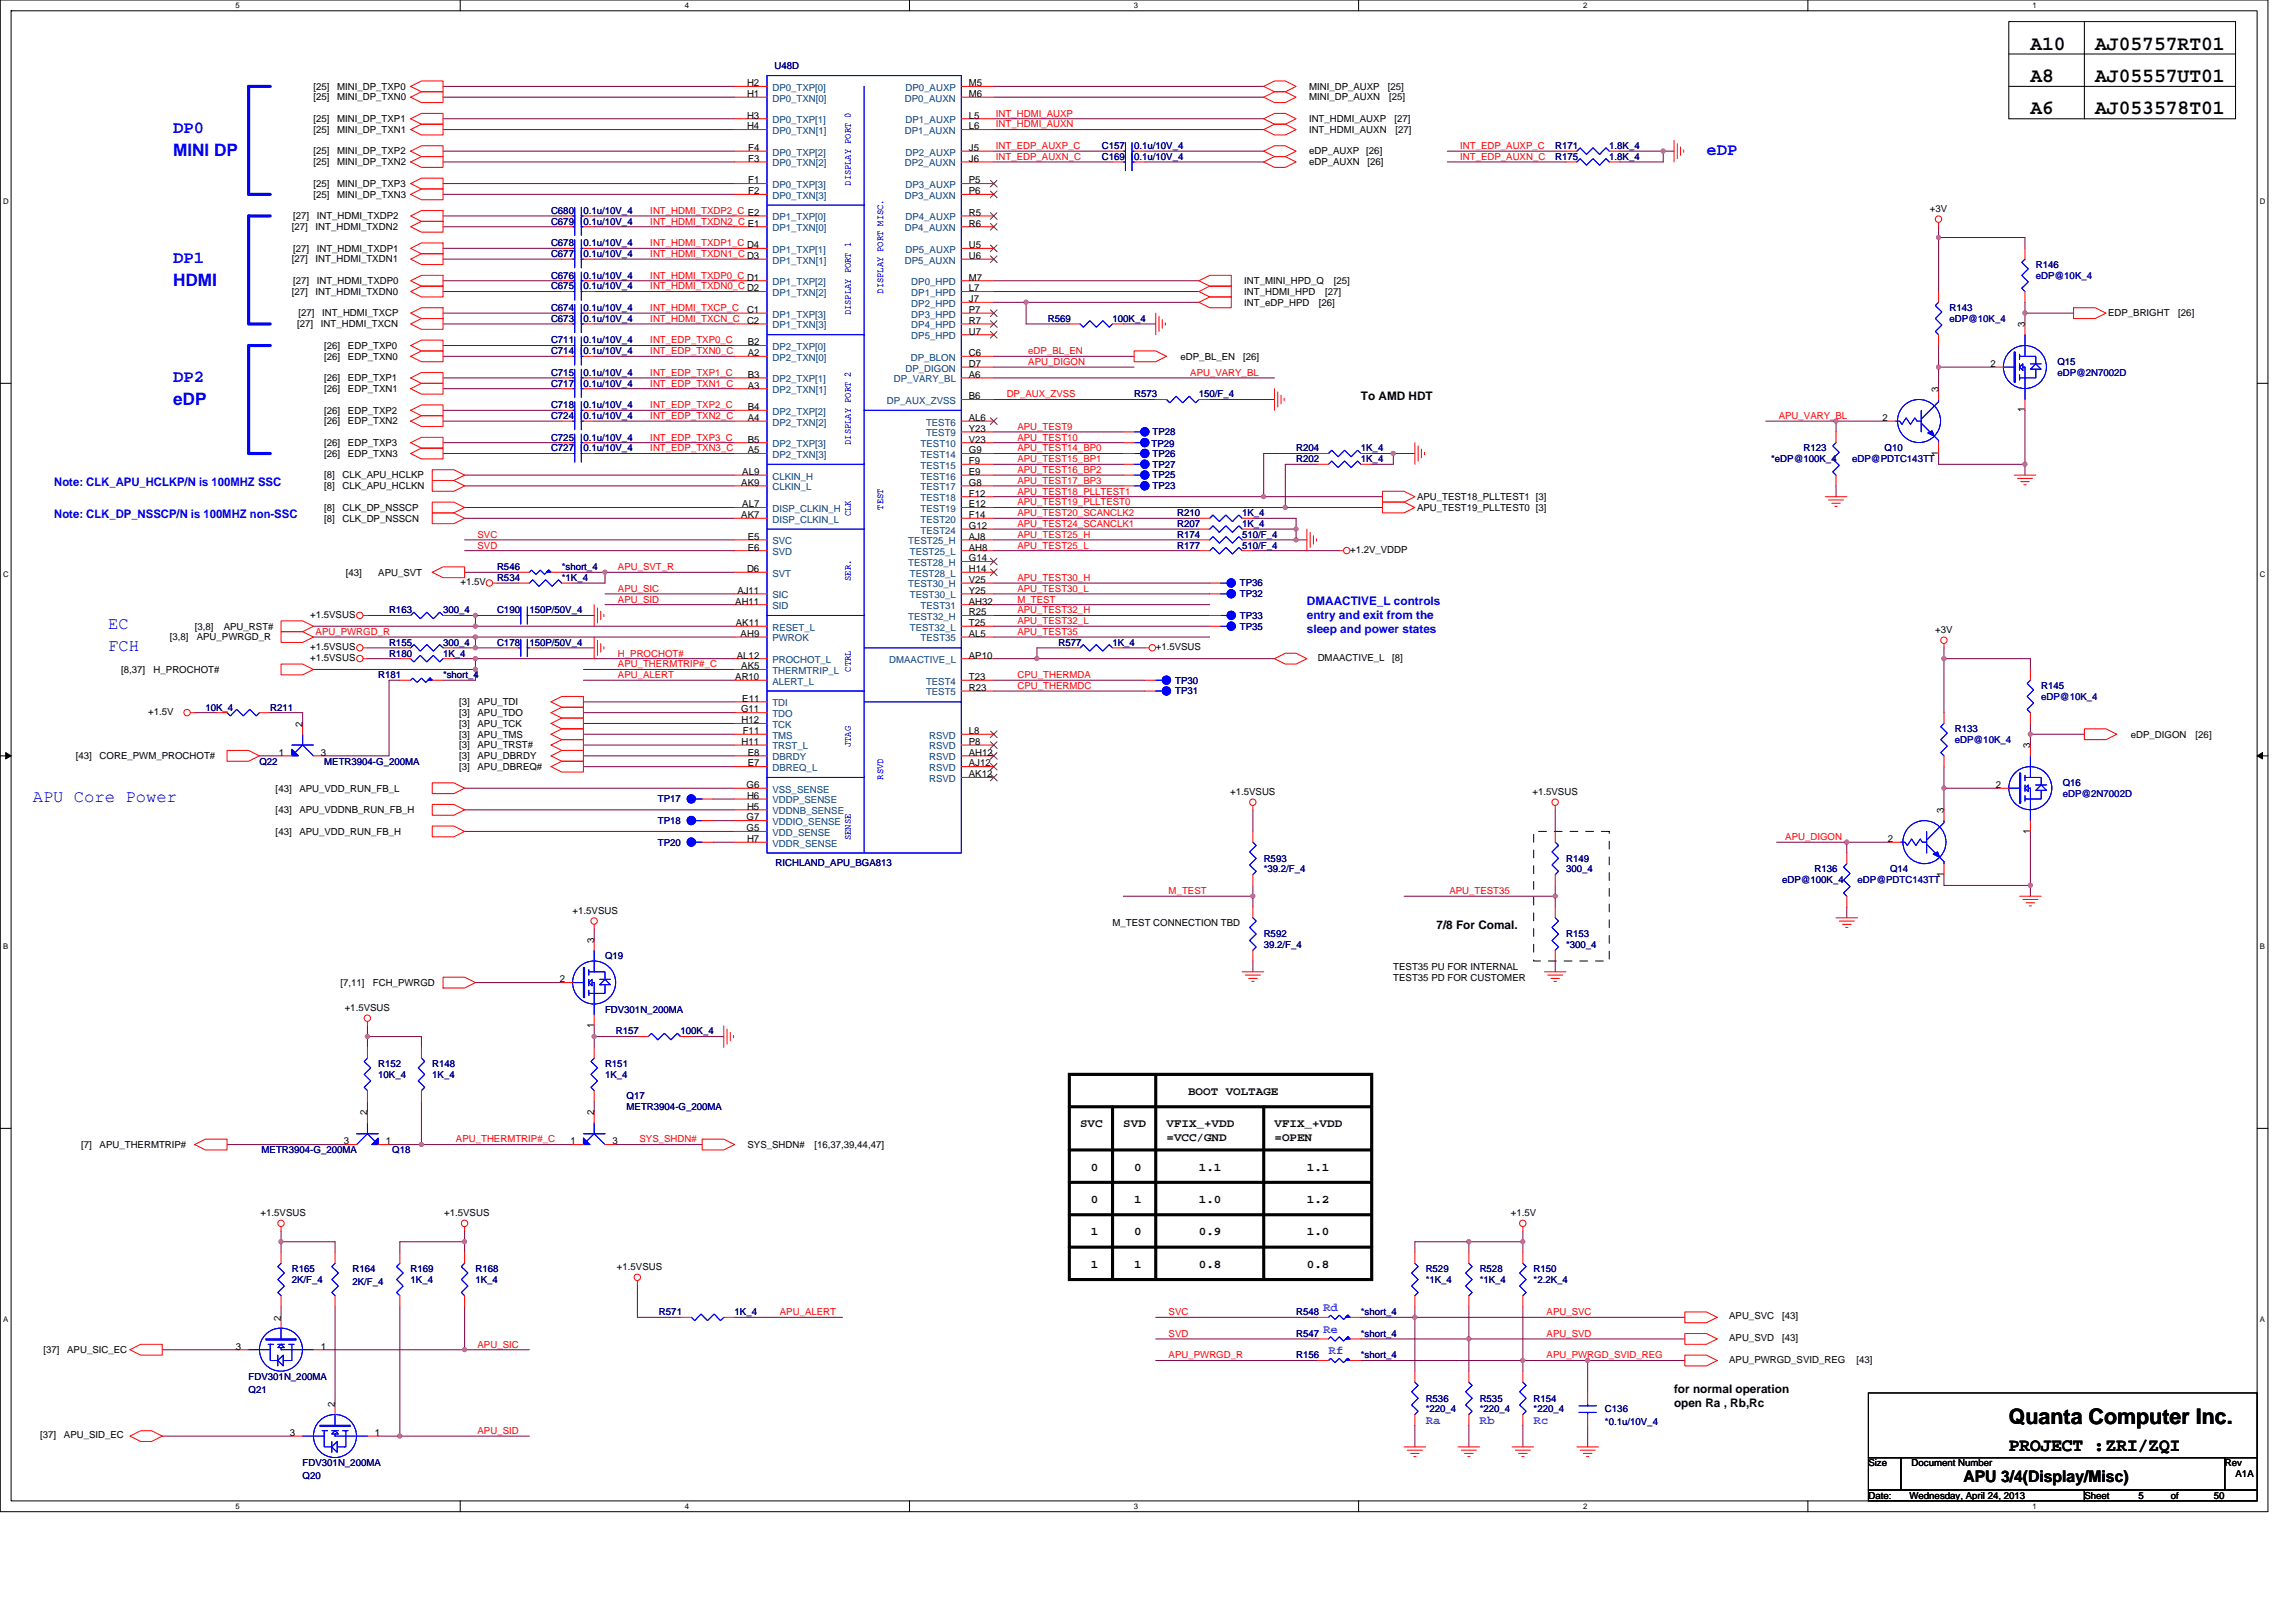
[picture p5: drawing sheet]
<svg xmlns="http://www.w3.org/2000/svg" width="297mm" height="210mm" viewBox="0 0 297 210" stroke-linecap="round" stroke-linejoin="round" font-family="sans-serif">
<defs><g id="words">
<text font-size="2.8" x="259.9" y="184.2">Quanta Computer Inc.</text>
<g font-size="2.6">
<text x="262.7" y="10.6">A8</text>
<text x="262.7" y="6.4">A10</text>
<text x="271.1" y="6.4">AJ05757RT01</text>
<text x="271.1" y="10.6">AJ05557UT01</text>
<text x="262.7" y="14.8">A6</text>
<text x="271.1" y="14.8">AJ053578T01</text>
</g>
<text font-size="2.4" x="259.9" y="187.8">PROJECT :ZRI/ZQI</text>
<g font-size="2.2" fill="#00f">
<text x="22.4" y="17.2">DP0</text>
<text x="22.4" y="20.2">MINI DP</text>
<text x="220.8" y="20">eDP</text>
<text x="22.4" y="34">DP1</text>
<text x="22.4" y="37">HDMI</text>
<text x="22.4" y="49.4">DP2</text>
<text x="22.4" y="52.3">eDP</text>
<text x="14" y="81.4">EC</text>
<text x="14" y="84.2">FCH</text>
<text x="4.2" y="103.8">APU Core Power</text>
</g>
<text font-size="2.1" x="254" y="191.8">APU 3/4(Display/Misc)</text>
<g font-size="1.5">
<text x="176.1" y="51.7">To AMD HDT</text>
<text x="185.8" y="120.2">7/8 For Comal.</text>
<text x="153.7" y="141.7">BOOT VOLTAGE</text>
<text x="139.7" y="145.9">SVC</text>
<text x="145.3" y="145.9">SVD</text>
<text x="150.9" y="145.9">VFIX_+VDD</text>
<text x="150.9" y="147.6">=VCC/GND</text>
<text x="164.9" y="145.9">VFIX_+VDD</text>
<text x="164.9" y="147.6">=OPEN</text>
<text x="141.1" y="155.6">0</text>
<text x="141.1" y="151.4">0</text>
<text x="146.7" y="151.4">0</text>
<text x="146.7" y="155.6">1</text>
<text x="155.1" y="151.4">1.1</text>
<text x="155.1" y="155.6">1.0</text>
<text x="169.1" y="155.6">1.2</text>
<text x="169.1" y="151.4">1.1</text>
<text x="141.1" y="159.8">1</text>
<text x="146.7" y="159.8">0</text>
<text x="155.1" y="159.8">0.9</text>
<text x="169.1" y="159.8">1.0</text>
<text x="141.1" y="164">1</text>
<text x="146.7" y="164">1</text>
<text x="155.1" y="164">0.8</text>
<text x="169.1" y="164">0.8</text>
<text x="216.6" y="180.2">for normal operation</text>
<text x="216.6" y="182.1">open Ra , Rb,Rc</text>
</g>
<g font-size="1.5" fill="#00f">
<text x="7" y="62.9">Note: CLK_APU_HCLKP/N is 100MHZ SSC</text>
<text x="7" y="67.1">Note: CLK_DP_NSSCP/N is 100MHZ non-SSC</text>
<text x="169.1" y="78.3">DMAACTIVE_L controls</text>
<text x="169.1" y="80.1">entry and exit from the</text>
<text x="169.1" y="81.9">sleep and power states</text>
</g>
<g font-size="1.5" fill="#8000ff">
<text x="171.2" y="169.6">Rd</text>
<text x="171.2" y="172.4">Re</text>
<text x="171.9" y="175.2">Rf</text>
<text x="184.4" y="184.3">Ra</text>
<text x="191.4" y="184.3">Rb</text>
<text x="198.4" y="184.3">Rc</text>
</g>
<g font-size="1.2">
<text x="40.6" y="11.6">[25]</text>
<text x="43.6" y="11.6">MINI_DP_TXP0</text>
<text x="96.6" y="11.2">H2</text>
<text x="125.3" y="11.2">M5</text>
<text x="169.4" y="11.6">MINI_DP_AUXP</text>
<text x="179.6" y="11.6">[25]</text>
<text x="40.6" y="15.8">[25]</text>
<text x="40.6" y="17.2">[25]</text>
<text x="40.6" y="13">[25]</text>
<text x="43.6" y="15.8">MINI_DP_TXP1</text>
<text x="43.6" y="17.2">MINI_DP_TXN1</text>
<text x="43.6" y="13">MINI_DP_TXN0</text>
<text x="96.6" y="12.6">H1</text>
<text x="96.6" y="15.3">H3</text>
<text x="96.6" y="16.7">H4</text>
<text x="125.3" y="12.6">M6</text>
<text x="125.3" y="16.7">L6</text>
<text x="125.3" y="15.3">L5</text>
<text x="169.4" y="17.2">INT_HDMI_AUXN</text>
<text x="169.4" y="15.8">INT_HDMI_AUXP</text>
<text x="169.4" y="13">MINI_DP_AUXN</text>
<text x="179.7" y="13">[25]</text>
<text x="180.4" y="15.8">[27]</text>
<text x="180.5" y="17.2">[27]</text>
<text x="40.6" y="20">[25]</text>
<text x="40.6" y="21.4">[25]</text>
<text x="43.6" y="20">MINI_DP_TXP2</text>
<text x="43.6" y="21.4">MINI_DP_TXN2</text>
<text x="96.8" y="19.5">F4</text>
<text x="96.8" y="20.9">F3</text>
<text x="96.8" y="23.7">F1</text>
<text x="125.3" y="20.9">J6</text>
<text x="125.3" y="19.5">J5</text>
<text x="125.3" y="23.7">P5</text>
<text x="169.4" y="20">eDP_AUXP</text>
<text x="169.4" y="21.4">eDP_AUXN</text>
<text x="176.8" y="20">[26]</text>
<text x="176.9" y="21.4">[26]</text>
<text x="37.8" y="29.8">[27]</text>
<text x="37.9" y="28.4">[27]</text>
<text x="40.6" y="24.2">[25]</text>
<text x="40.6" y="25.6">[25]</text>
<text x="40.8" y="29.8">INT_HDMI_TXDN2</text>
<text x="41" y="28.4">INT_HDMI_TXDP2</text>
<text x="43.6" y="24.2">MINI_DP_TXP3</text>
<text x="43.6" y="25.6">MINI_DP_TXN3</text>
<text x="96.8" y="25.1">F2</text>
<text x="125.3" y="25.1">P6</text>
<text x="125.3" y="29.3">R6</text>
<text x="125.3" y="27.9">R5</text>
<text x="249.7" y="27.4">+3V</text>
<text x="37.8" y="34">[27]</text>
<text x="37.9" y="32.6">[27]</text>
<text x="40.8" y="34">INT_HDMI_TXDN1</text>
<text x="41" y="32.6">INT_HDMI_TXDP1</text>
<text x="125.3" y="33.5">U6</text>
<text x="125.3" y="32.1">U5</text>
<text x="37.8" y="38.1">[27]</text>
<text x="37.9" y="36.7">[27]</text>
<text x="38.6" y="40.9">[27]</text>
<text x="40.8" y="38.1">INT_HDMI_TXDN0</text>
<text x="41" y="36.7">INT_HDMI_TXDP0</text>
<text x="41.7" y="40.9">INT_HDMI_TXCP</text>
<text x="96.6" y="40.5">C1</text>
<text x="96.6" y="41.9">C2</text>
<text x="125.3" y="36.3">M7</text>
<text x="125.3" y="37.7">L7</text>
<text x="125.3" y="39.1">J7</text>
<text x="125.3" y="40.5">P7</text>
<text x="125.3" y="41.9">R7</text>
<text x="161" y="38.1">INT_HDMI_HPD</text>
<text x="161" y="39.5">INT_eDP_HPD</text>
<text x="161" y="36.7">INT_MINI_HPD_Q</text>
<text x="170.6" y="39.5">[26]</text>
<text x="171.4" y="38.1">[27]</text>
<text x="172.6" y="36.7">[25]</text>
<text x="272.7" y="40.9">EDP_BRIGHT</text>
<text x="281.8" y="40.9">[26]</text>
<text x="38.5" y="42.3">[27]</text>
<text x="41.5" y="42.3">INT_HDMI_TXCN</text>
<text x="41.9" y="45.1">[26]</text>
<text x="41.9" y="46.5">[26]</text>
<text x="45" y="45.1">EDP_TXP0</text>
<text x="45" y="46.5">EDP_TXN0</text>
<text x="96.7" y="44.7">B2</text>
<text x="96.7" y="46.1">A2</text>
<text x="125.3" y="43.3">U7</text>
<text x="125.3" y="47.5">D7</text>
<text x="125.3" y="46.1">C6</text>
<text x="152.7" y="46.5">eDP_BL_EN</text>
<text x="160.8" y="46.5">[26]</text>
<text x="257.5" y="47.5">2</text>
<text x="262" y="42.3" transform="rotate(-90 262 42.3)">3</text>
<text x="41.9" y="53.5">[26]</text>
<text x="41.9" y="50.7">[26]</text>
<text x="41.9" y="49.3">[26]</text>
<text x="45" y="53.5">EDP_TXP2</text>
<text x="45" y="50.7">EDP_TXN1</text>
<text x="45" y="49.3">EDP_TXP1</text>
<text x="96.7" y="48.9">B3</text>
<text x="96.7" y="50.3">A3</text>
<text x="96.7" y="53.1">B4</text>
<text x="125.3" y="48.9">A6</text>
<text x="125.3" y="51.7">B6</text>
<text x="250.8" y="50.7" transform="rotate(-90 250.8 50.7)">3</text>
<text x="262" y="53.4" transform="rotate(-90 262 53.4)">1</text>
<text x="41.9" y="54.9">[26]</text>
<text x="41.9" y="59.1">[26]</text>
<text x="41.9" y="57.7">[26]</text>
<text x="45" y="54.9">EDP_TXN2</text>
<text x="45" y="59.1">EDP_TXN3</text>
<text x="45" y="57.7">EDP_TXP3</text>
<text x="96.7" y="54.5">A4</text>
<text x="96.7" y="57.3">B5</text>
<text x="96.7" y="58.7">A5</text>
<text x="125.3" y="57.3">V23</text>
<text x="125.3" y="58.7">G9</text>
<text x="125.3" y="54.5">AL6</text>
<text x="125.3" y="55.9">Y23</text>
<text x="243.5" y="54.5">2</text>
<text x="250.8" y="58.9" transform="rotate(-90 250.8 58.9)">1</text>
<text x="41.9" y="63.3">[8]</text>
<text x="41.9" y="61.9">[8]</text>
<text x="44.3" y="63.3">CLK_APU_HCLKN</text>
<text x="44.3" y="61.9">CLK_APU_HCLKP</text>
<text x="95.9" y="62.8">AK9</text>
<text x="96" y="61.4">AL9</text>
<text x="96" y="65.6">AL7</text>
<text x="125.3" y="60">F9</text>
<text x="125.3" y="61.4">E9</text>
<text x="125.3" y="62.8">G8</text>
<text x="125.3" y="64.2">F12</text>
<text x="125.3" y="65.6">E12</text>
<text x="183.3" y="64.7">APU_TEST18_PLLTEST1 [3]</text>
<text x="41.9" y="67.5">[8]</text>
<text x="41.9" y="66.1">[8]</text>
<text x="44.3" y="67.5">CLK_DP_NSSCN</text>
<text x="44.3" y="66.1">CLK_DP_NSSCP</text>
<text x="95.9" y="67">AK7</text>
<text x="96.7" y="69.8">E5</text>
<text x="96.7" y="71.2">E6</text>
<text x="125.3" y="71.2">AH8</text>
<text x="125.3" y="67">F14</text>
<text x="125.3" y="68.4">G12</text>
<text x="125.3" y="69.8">AJ8</text>
<text x="174.7" y="71.5">+1.2V_VDDP</text>
<text x="183.3" y="66.1">APU_TEST19_PLLTEST0 [3]</text>
<text x="44.7" y="74.5">[43]</text>
<text x="48.9" y="74.5">APU_SVT</text>
<text x="59.6" y="75.7">+1.5V</text>
<text x="95.4" y="76.8">AJ11</text>
<text x="96.6" y="74">D6</text>
<text x="125.3" y="74">H14</text>
<text x="125.3" y="76.8">Y25</text>
<text x="125.3" y="72.6">G14</text>
<text x="125.3" y="75.4">V25</text>
<text x="22" y="82.8">[3,8]</text>
<text x="25.2" y="81.4">[3,8]</text>
<text x="25.5" y="82.8">APU_PWRGD_R</text>
<text x="29" y="81.4">APU_RST#</text>
<text x="40.1" y="79.9">+1.5VSUS</text>
<text x="95.1" y="78.2">AH11</text>
<text x="95.2" y="81">AK11</text>
<text x="95.8" y="82.4">AH9</text>
<text x="125.3" y="81">T25</text>
<text x="125.3" y="78.2">AH32</text>
<text x="125.3" y="82.4">AL5</text>
<text x="125.3" y="79.6">R25</text>
<text x="250.4" y="81.9">+3V</text>
<text x="15.7" y="87">[8,37]</text>
<text x="19.9" y="87">H_PROCHOT#</text>
<text x="40.1" y="85.5">+1.5VSUS</text>
<text x="40.1" y="84.1">+1.5VSUS</text>
<text x="95.1" y="88">AR10</text>
<text x="95.3" y="85.2">AL12</text>
<text x="95.9" y="86.6">AK5</text>
<text x="125.3" y="85.2">AP10</text>
<text x="125.3" y="88">T23</text>
<text x="125.3" y="89.4">R23</text>
<text x="149.5" y="84.1">+1.5VSUS</text>
<text x="170.5" y="85.5">DMAACTIVE_L</text>
<text x="180.1" y="85.5">[8]</text>
<text x="19.2" y="92.5">+1.5V</text>
<text x="39.1" y="94" transform="rotate(-90 39.1 94)">2</text>
<text x="59.4" y="91.2">[3]</text>
<text x="59.4" y="92.6">[3]</text>
<text x="59.4" y="94">[3]</text>
<text x="59.4" y="95.4">[3]</text>
<text x="61.8" y="91.2">APU_TDI</text>
<text x="61.8" y="92.6">APU_TDO</text>
<text x="61.8" y="94">APU_TCK</text>
<text x="61.8" y="95.4">APU_TMS</text>
<text x="95.9" y="92.2">G11</text>
<text x="95.9" y="93.6">H12</text>
<text x="96" y="90.8">E11</text>
<text x="96.1" y="95">F11</text>
<text x="125.3" y="95">L8</text>
<text x="275.7" y="95.4">eDP_DIGON</text>
<text x="284.1" y="95.4">[26]</text>
<text x="9.8" y="98.2">[43]</text>
<text x="12.9" y="98.2">CORE_PWM_PROCHOT#</text>
<text x="36.1" y="97.8">1</text>
<text x="41.5" y="97.8">3</text>
<text x="59.4" y="96.8">[3]</text>
<text x="59.4" y="98.2">[3]</text>
<text x="59.4" y="99.6">[3]</text>
<text x="61.8" y="96.8">APU_TRST#</text>
<text x="61.8" y="98.2">APU_DBRDY</text>
<text x="61.8" y="99.6">APU_DBREQ#</text>
<text x="95.9" y="96.4">H11</text>
<text x="96.6" y="102">G6</text>
<text x="96.7" y="97.8">E8</text>
<text x="96.7" y="99.2">E7</text>
<text x="125.3" y="96.4">P8</text>
<text x="125.3" y="97.8">AH12</text>
<text x="125.3" y="99.2">AJ12</text>
<text x="125.3" y="100.6">AK12</text>
<text x="258.2" y="102">2</text>
<text x="262.7" y="96.8" transform="rotate(-90 262.7 96.8)">3</text>
<text x="35.7" y="105.2">[43]</text>
<text x="35.7" y="108">[43]</text>
<text x="35.7" y="102.4">[43]</text>
<text x="38.7" y="105.2">APU_VDDNB_RUN_FB_H</text>
<text x="38.7" y="108">APU_VDD_RUN_FB_H</text>
<text x="38.7" y="102.4">APU_VDD_RUN_FB_L</text>
<text x="96.6" y="106.2">G7</text>
<text x="96.6" y="107.5">G5</text>
<text x="96.6" y="103.4">H6</text>
<text x="96.6" y="104.8">H5</text>
<text x="159.1" y="102.8">+1.5VSUS</text>
<text x="198.3" y="102.8">+1.5VSUS</text>
<text x="251.5" y="105.2" transform="rotate(-90 251.5 105.2)">3</text>
<text x="262.7" y="107.8" transform="rotate(-90 262.7 107.8)">1</text>
<text x="96.6" y="108.9">H7</text>
<text x="244.2" y="108.9">2</text>
<text x="251.5" y="113.4" transform="rotate(-90 251.5 113.4)">1</text>
<text x="74.1" y="118.2">+1.5VSUS</text>
<text x="143.9" y="119.9">M_TEST CONNECTION TBD</text>
<text x="76.9" y="122" transform="rotate(-90 76.9 122)">3</text>
<text x="180.3" y="125.5">TEST35 PU FOR INTERNAL</text>
<text x="44" y="127.6">[7,11]</text>
<text x="44.6" y="130.8">+1.5VSUS</text>
<text x="48.2" y="127.6">FCH_PWRGD</text>
<text x="72.4" y="127.1">2</text>
<text x="180.3" y="126.9">TEST35 PD FOR CUSTOMER</text>
<text x="76.9" y="133" transform="rotate(-90 76.9 133)">1</text>
<text x="10.5" y="148.5">[7]</text>
<text x="12.9" y="148.5">APU_THERMTRIP#</text>
<text x="44.5" y="148.1">3</text>
<text x="47.5" y="144.3" transform="rotate(-90 47.5 144.3)">2</text>
<text x="49.9" y="148.1">1</text>
<text x="73.8" y="148.1">1</text>
<text x="76.9" y="144.3" transform="rotate(-90 76.9 144.3)">2</text>
<text x="79.2" y="148.1">3</text>
<text x="96.7" y="148.5">SYS_SHDN#</text>
<text x="105.4" y="148.5">[16,37,39,44,47]</text>
<text x="33.7" y="157.3">+1.5VSUS</text>
<text x="57.5" y="157.3">+1.5VSUS</text>
<text x="195.5" y="157.3">+1.5V</text>
<text x="79.8" y="164.3">+1.5VSUS</text>
<text x="36.3" y="170.9" transform="rotate(-90 36.3 170.9)">2</text>
<text x="223.7" y="170.7">APU_SVC</text>
<text x="223.7" y="173.5">APU_SVD</text>
<text x="230.5" y="170.7">[43]</text>
<text x="230.5" y="173.5">[43]</text>
<text x="5.6" y="175">[37]</text>
<text x="8.7" y="175">APU_SIC_EC</text>
<text x="30.5" y="174.6">3</text>
<text x="41.5" y="174.6">1</text>
<text x="223.7" y="176.3">APU_PWRGD_SVID_REG</text>
<text x="240.2" y="176.3">[43]</text>
<text x="37.5" y="185.8">3</text>
<text x="43.3" y="182" transform="rotate(-90 43.3 182)">2</text>
<text x="48.5" y="185.8">1</text>
<text x="5.2" y="186.1">[37]</text>
<text x="8.3" y="186.1">APU_SID_EC</text>
<text x="241.7" y="189.7">Size</text>
<text x="247.3" y="189.7">Document Number</text>
<text x="287.8" y="189.7">Rev</text>
<text x="289.2" y="191.1">A1A</text>
<text x="241.7" y="193.9">Date:</text>
<text x="247" y="193.9">Wednesday, April 24, 2013</text>
<text x="269.7" y="193.9">Sheet</text>
<text x="276.6" y="193.9">5</text>
<text x="280.8" y="193.9">of</text>
<text x="286.4" y="193.9">50</text>
</g>
<g font-size="1.2" fill="#004080">
<text x="99.9" y="11.7">DP0_TXP[0]</text>
<text x="117.2" y="11.7">DP0_AUXP</text>
<text x="99.9" y="13.1">DP0_TXN[0]</text>
<text x="99.9" y="15.9">DP0_TXP[1]</text>
<text x="99.9" y="17.3">DP0_TXN[1]</text>
<text x="117.1" y="13.1">DP0_AUXN</text>
<text x="117.1" y="17.3">DP1_AUXN</text>
<text x="117.2" y="15.9">DP1_AUXP</text>
<text x="99.9" y="20.1">DP0_TXP[2]</text>
<text x="99.9" y="21.5">DP0_TXN[2]</text>
<text x="117.1" y="21.5">DP2_AUXN</text>
<text x="117.2" y="20.1">DP2_AUXP</text>
<text x="99.9" y="24.3">DP0_TXP[3]</text>
<text x="99.9" y="25.7">DP0_TXN[3]</text>
<text x="99.9" y="28.5">DP1_TXP[0]</text>
<text x="99.9" y="29.9">DP1_TXN[0]</text>
<text x="117.1" y="25.7">DP3_AUXN</text>
<text x="117.1" y="29.9">DP4_AUXN</text>
<text x="117.2" y="24.3">DP3_AUXP</text>
<text x="117.2" y="28.5">DP4_AUXP</text>
<text x="99.9" y="32.7">DP1_TXP[1]</text>
<text x="99.9" y="34.1">DP1_TXN[1]</text>
<text x="117.1" y="34.1">DP5_AUXN</text>
<text x="117.2" y="32.7">DP5_AUXP</text>
<text x="99.9" y="36.9">DP1_TXP[2]</text>
<text x="99.9" y="38.3">DP1_TXN[2]</text>
<text x="99.9" y="41.1">DP1_TXP[3]</text>
<text x="117.9" y="36.9">DP0_HPD</text>
<text x="117.9" y="38.3">DP1_HPD</text>
<text x="117.9" y="39.7">DP2_HPD</text>
<text x="117.9" y="41.1">DP3_HPD</text>
<text x="99.9" y="42.5">DP1_TXN[3]</text>
<text x="99.9" y="45.3">DP2_TXP[0]</text>
<text x="99.9" y="46.7">DP2_TXN[0]</text>
<text x="117.8" y="46.7">DP_BLON</text>
<text x="117.9" y="42.5">DP4_HPD</text>
<text x="117.9" y="43.9">DP5_HPD</text>
<text x="99.9" y="49.5">DP2_TXP[1]</text>
<text x="99.9" y="50.9">DP2_TXN[1]</text>
<text x="99.9" y="53.7">DP2_TXP[2]</text>
<text x="114.7" y="52.3">DP_AUX_ZVSS</text>
<text x="115.7" y="49.5">DP_VARY_BL</text>
<text x="117.2" y="48.1">DP_DIGON</text>
<text x="99.9" y="55.1">DP2_TXN[2]</text>
<text x="99.9" y="57.8">DP2_TXP[3]</text>
<text x="99.9" y="59.2">DP2_TXN[3]</text>
<text x="119.1" y="57.8">TEST10</text>
<text x="119.1" y="59.2">TEST14</text>
<text x="119.8" y="55.1">TEST6</text>
<text x="119.8" y="56.5">TEST9</text>
<text x="99.9" y="62">CLKIN_H</text>
<text x="99.9" y="63.4">CLKIN_L</text>
<text x="119.1" y="60.6">TEST15</text>
<text x="119.1" y="62">TEST16</text>
<text x="119.1" y="63.4">TEST17</text>
<text x="119.1" y="64.8">TEST18</text>
<text x="99.9" y="66.2">DISP_CLKIN_H</text>
<text x="99.9" y="67.6">DISP_CLKIN_L</text>
<text x="99.9" y="70.4">SVC</text>
<text x="99.9" y="71.8">SVD</text>
<text x="117.5" y="70.4">TEST25_H</text>
<text x="117.7" y="71.8">TEST25_L</text>
<text x="119.1" y="66.2">TEST19</text>
<text x="119.1" y="67.6">TEST20</text>
<text x="119.1" y="69">TEST24</text>
<text x="99.9" y="74.6">SVT</text>
<text x="99.9" y="77.4">SIC</text>
<text x="117.5" y="73.2">TEST28_H</text>
<text x="117.5" y="76">TEST30_H</text>
<text x="117.7" y="74.6">TEST28_L</text>
<text x="117.7" y="77.4">TEST30_L</text>
<text x="99.9" y="78.8">SID</text>
<text x="99.9" y="81.6">RESET_L</text>
<text x="99.9" y="83">PWROK</text>
<text x="117.5" y="80.2">TEST32_H</text>
<text x="117.7" y="81.6">TEST32_L</text>
<text x="119.1" y="78.8">TEST31</text>
<text x="119.1" y="83">TEST35</text>
<text x="99.9" y="85.8">PROCHOT_L</text>
<text x="99.9" y="87.2">THERMTRIP_L</text>
<text x="99.9" y="88.6">ALERT_L</text>
<text x="115" y="85.8">DMAACTIVE_L</text>
<text x="119.8" y="88.6">TEST4</text>
<text x="119.8" y="90">TEST5</text>
<text x="99.9" y="91.4">TDI</text>
<text x="99.9" y="92.8">TDO</text>
<text x="99.9" y="94.2">TCK</text>
<text x="99.9" y="95.6">TMS</text>
<text x="120.2" y="95.6">RSVD</text>
<text x="99.9" y="97">TRST_L</text>
<text x="99.9" y="98.4">DBRDY</text>
<text x="99.9" y="99.8">DBREQ_L</text>
<text x="120.2" y="97">RSVD</text>
<text x="120.2" y="98.4">RSVD</text>
<text x="120.2" y="99.8">RSVD</text>
<text x="120.2" y="101.2">RSVD</text>
<text x="99.9" y="102.6">VSS_SENSE</text>
<text x="99.9" y="103.9">VDDP_SENSE</text>
<text x="99.9" y="105.3">VDDNB_SENSE</text>
<text x="99.9" y="106.7">VDDIO_SENSE</text>
<text x="99.9" y="108.1">VDD_SENSE</text>
<text x="99.9" y="109.5">VDDR_SENSE</text>
</g>
<g font-size="1.2" fill="#000080">
<text x="100.2" y="9">U48D</text>
<text x="142.5" y="19.3">C157</text>
<text x="142.5" y="20.7">C169</text>
<text x="146.7" y="19.3">0.1u/10V_4</text>
<text x="146.7" y="20.7">0.1u/10V_4</text>
<text x="201.2" y="19.3">R171</text>
<text x="201.2" y="20.7">R175</text>
<text x="208.2" y="19.3">1.8K_4</text>
<text x="208.2" y="20.7">1.8K_4</text>
<text x="71.3" y="29.1">C679</text>
<text x="71.3" y="27.7">C680</text>
<text x="75.5" y="29.1">0.1u/10V_4</text>
<text x="75.5" y="27.7">0.1u/10V_4</text>
<text x="71.3" y="31.9">C678</text>
<text x="71.3" y="33.3">C677</text>
<text x="75.5" y="31.9">0.1u/10V_4</text>
<text x="75.5" y="33.3">0.1u/10V_4</text>
<text x="263.4" y="34.6">R146</text>
<text x="71.3" y="37.4">C675</text>
<text x="71.3" y="40.2">C674</text>
<text x="71.3" y="41.6">C673</text>
<text x="71.3" y="36">C676</text>
<text x="75.5" y="37.4">0.1u/10V_4</text>
<text x="75.5" y="40.2">0.1u/10V_4</text>
<text x="75.5" y="41.6">0.1u/10V_4</text>
<text x="75.5" y="36">0.1u/10V_4</text>
<text x="135.5" y="41.6">R569</text>
<text x="143.9" y="41.6">100K_4</text>
<text x="252.2" y="40.2">R143</text>
<text x="71.3" y="45.8">C714</text>
<text x="71.3" y="44.4">C711</text>
<text x="75.5" y="45.8">0.1u/10V_4</text>
<text x="75.5" y="44.4">0.1u/10V_4</text>
<text x="266.2" y="47.2">Q15</text>
<text x="71.3" y="52.8">C718</text>
<text x="71.3" y="48.6">C715</text>
<text x="71.3" y="50">C717</text>
<text x="75.5" y="52.8">0.1u/10V_4</text>
<text x="75.5" y="48.6">0.1u/10V_4</text>
<text x="75.5" y="50">0.1u/10V_4</text>
<text x="146.7" y="51.4">R573</text>
<text x="155.1" y="51.4">150/F_4</text>
<text x="71.3" y="58.4">C727</text>
<text x="71.3" y="54.2">C724</text>
<text x="71.3" y="57">C725</text>
<text x="75.5" y="58.4">0.1u/10V_4</text>
<text x="75.5" y="54.2">0.1u/10V_4</text>
<text x="75.5" y="57">0.1u/10V_4</text>
<text x="149" y="57.8">TP29</text>
<text x="149.1" y="59.1">TP26</text>
<text x="149.1" y="56.3">TP28</text>
<text x="167.7" y="58.4">R204</text>
<text x="167.7" y="59.8">R202</text>
<text x="176.1" y="58.4">1K_4</text>
<text x="176.1" y="59.8">1K_4</text>
<text x="229.1" y="59.8">*eDP@100K_4</text>
<text x="233.3" y="58.4">R123</text>
<text x="243.8" y="58.4">Q10</text>
<text x="149.1" y="60.5">TP27</text>
<text x="149.1" y="61.9">TP25</text>
<text x="149.1" y="63.3">TP23</text>
<text x="152.3" y="69.6">R174</text>
<text x="152.3" y="66.8">R210</text>
<text x="152.3" y="71">R177</text>
<text x="152.3" y="68.2">R207</text>
<text x="160.7" y="69.6">510/F_4</text>
<text x="160.7" y="66.8">1K_4</text>
<text x="160.7" y="71">510/F_4</text>
<text x="160.7" y="68.2">1K_4</text>
<text x="64.3" y="73.8">R546</text>
<text x="64.3" y="75.2">R534</text>
<text x="72.7" y="73.8">*short_4</text>
<text x="72.7" y="75.2">*1K_4</text>
<text x="160.4" y="77.3">TP32</text>
<text x="160.4" y="75.9">TP36</text>
<text x="50.3" y="79.4">R163</text>
<text x="50.3" y="83.5">R155</text>
<text x="57.3" y="79.4">300_4</text>
<text x="57.3" y="83.5">300_4</text>
<text x="64.3" y="83.5">C178</text>
<text x="64.3" y="79.4">C190</text>
<text x="68.5" y="83.5">150P/50V_4</text>
<text x="68.5" y="79.4">150P/50V_4</text>
<text x="136.9" y="83.5">R577</text>
<text x="143.9" y="83.5">1K_4</text>
<text x="160.4" y="81.4">TP35</text>
<text x="160.4" y="80.1">TP33</text>
<text x="48.9" y="87.7">R181</text>
<text x="50.3" y="84.9">R180</text>
<text x="57.3" y="87.7">*short_4</text>
<text x="57.3" y="84.9">1K_4</text>
<text x="152" y="89.8">TP31</text>
<text x="152" y="88.4">TP30</text>
<text x="264.1" y="89.1">R145</text>
<text x="26.6" y="91.9">10K_4</text>
<text x="35" y="91.9">R211</text>
<text x="252.9" y="94.7">R133</text>
<text x="33.6" y="98.9">Q22</text>
<text x="41.9" y="98.9">METR3904-G_200MA</text>
<text x="266.9" y="101.7">Q16</text>
<text x="85.1" y="106.6">TP18</text>
<text x="85.1" y="103.8">TP17</text>
<text x="85.1" y="109.4">TP20</text>
<text x="100.3" y="112">RICHLAND_APU_BGA813</text>
<text x="163.5" y="111.5">R593</text>
<text x="163.5" y="112.9">*39.2/F_4</text>
<text x="202.6" y="111.5">R149</text>
<text x="202.6" y="112.9">300_4</text>
<text x="234.7" y="112.9">R136</text>
<text x="244.5" y="112.9">Q14</text>
<text x="230.5" y="114.3">eDP@100K_4</text>
<text x="78.3" y="124.1">Q19</text>
<text x="163.5" y="121.3">R592</text>
<text x="163.5" y="122.7">39.2/F_4</text>
<text x="202.6" y="121.3">R153</text>
<text x="202.6" y="122.7">*300_4</text>
<text x="78.3" y="131">FDV301N_200MA</text>
<text x="79.7" y="133.8">R157</text>
<text x="88" y="133.8">100K_4</text>
<text x="48.9" y="138">R152</text>
<text x="48.9" y="139.4">10K_4</text>
<text x="55.9" y="138">R148</text>
<text x="55.9" y="139.4">1K_4</text>
<text x="78.3" y="138">R151</text>
<text x="78.3" y="139.4">1K_4</text>
<text x="81.1" y="142.2">Q17</text>
<text x="81.1" y="143.6">METR3904-G_200MA</text>
<text x="33.8" y="149.2">METR3904-G_200MA</text>
<text x="50.8" y="149.2">Q18</text>
<text x="37.8" y="164.6">R165</text>
<text x="37.8" y="166">2K/F_4</text>
<text x="45.6" y="164.6">R164</text>
<text x="45.6" y="166.2">2K/F_4</text>
<text x="53.1" y="164.6">R169</text>
<text x="53.1" y="166">1K_4</text>
<text x="61.5" y="164.6">R168</text>
<text x="61.5" y="166">1K_4</text>
<text x="184.4" y="164.6">R529</text>
<text x="184.4" y="166">*1K_4</text>
<text x="191.4" y="164.6">R528</text>
<text x="191.4" y="166">*1K_4</text>
<text x="198.4" y="164.6">R150</text>
<text x="198.4" y="166">*2.2K_4</text>
<text x="85.3" y="170.2">R571</text>
<text x="95" y="170.2">1K_4</text>
<text x="167.7" y="170.2">R548</text>
<text x="167.7" y="173">R547</text>
<text x="176.1" y="170.2">*short_4</text>
<text x="176.1" y="173">*short_4</text>
<text x="32.2" y="178.5">FDV301N_200MA</text>
<text x="167.7" y="175.7">R156</text>
<text x="176.1" y="175.7">*short_4</text>
<text x="32.2" y="180.2">Q21</text>
<text x="184.4" y="181.3">R536</text>
<text x="184.4" y="182.7">*220_4</text>
<text x="191.4" y="181.3">R535</text>
<text x="191.4" y="182.7">*220_4</text>
<text x="198.4" y="181.3">R154</text>
<text x="198.4" y="182.7">*220_4</text>
<text x="207.6" y="182.7">C136</text>
<text x="207.6" y="184.4">*0.1u/10V_4</text>
<text x="39.2" y="191.4">Q20</text>
<text x="39.2" y="189.7">FDV301N_200MA</text>
</g>
<g font-size="1.2" fill="#f00">
<text x="128.8" y="15.1">INT_HDMI_AUXP</text>
<text x="128.8" y="16.5">INT_HDMI_AUXN</text>
<text x="128.8" y="20.7">INT_EDP_AUXN_C</text>
<text x="128.8" y="19.3">INT_EDP_AUXP_C</text>
<text x="188.9" y="20.7">INT_EDP_AUXN_C</text>
<text x="188.9" y="19.3">INT_EDP_AUXP_C</text>
<text x="84.1" y="27.7">INT_HDMI_TXDP2_C E2</text>
<text x="84.1" y="29.1">INT_HDMI_TXDN2_C E1</text>
<text x="84.1" y="31.9">INT_HDMI_TXDP1_C D4</text>
<text x="84.1" y="33.3">INT_HDMI_TXDN1_C D3</text>
<text x="84.1" y="41.6">INT_HDMI_TXCN_C</text>
<text x="84.1" y="36">INT_HDMI_TXDP0_C D1</text>
<text x="84.1" y="37.4">INT_HDMI_TXDN0_C D2</text>
<text x="84.1" y="40.2">INT_HDMI_TXCP_C</text>
<text x="84.1" y="44.4">INT_EDP_TXP0_C</text>
<text x="84.1" y="45.8">INT_EDP_TXN0_C</text>
<text x="133" y="47.2">APU_DIGON</text>
<text x="133" y="45.8">eDP_BL_EN</text>
<text x="84.1" y="52.8">INT_EDP_TXP2_C</text>
<text x="84.1" y="48.6">INT_EDP_TXP1_C</text>
<text x="84.1" y="50">INT_EDP_TXN1_C</text>
<text x="130.2" y="51.4">DP_AUX_ZVSS</text>
<text x="154" y="48.6">APU_VARY_BL</text>
<text x="84.1" y="58.4">INT_EDP_TXN3_C</text>
<text x="84.1" y="54.2">INT_EDP_TXN2_C</text>
<text x="84.1" y="57">INT_EDP_TXP3_C</text>
<text x="131.6" y="58.4">APU_TEST14_BP0</text>
<text x="131.6" y="59.8">APU_TEST15_BP1</text>
<text x="131.6" y="57">APU_TEST10</text>
<text x="131.6" y="55.6">APU_TEST9</text>
<text x="230.1" y="54.2">APU_VARY_BL</text>
<text x="131.6" y="61.2">APU_TEST16_BP2</text>
<text x="131.6" y="62.6">APU_TEST17_BP3</text>
<text x="131.6" y="64">APU_TEST18_PLLTEST1</text>
<text x="131.6" y="65.4">APU_TEST19_PLLTEST0</text>
<text x="61.8" y="69.6">SVC</text>
<text x="61.8" y="71">SVD</text>
<text x="131.6" y="66.8">APU_TEST20_SCANCLK2</text>
<text x="131.6" y="68.2">APU_TEST24_SCANCLK1</text>
<text x="131.6" y="69.6">APU_TEST25_H</text>
<text x="131.6" y="71">APU_TEST25_L</text>
<text x="79.9" y="78">APU_SID</text>
<text x="79.9" y="76.6">APU_SIC</text>
<text x="79.9" y="73.8">APU_SVT_R</text>
<text x="131.6" y="78">M_TEST</text>
<text x="131.6" y="75.2">APU_TEST30_H</text>
<text x="131.6" y="76.6">APU_TEST30_L</text>
<text x="40.8" y="82.1">APU_PWRGD_R</text>
<text x="131.6" y="82.1">APU_TEST35</text>
<text x="131.6" y="79.4">APU_TEST32_H</text>
<text x="131.6" y="80.8">APU_TEST32_L</text>
<text x="79.9" y="84.9">H_PROCHOT#</text>
<text x="79.9" y="86.3">APU_THERMTRIP#_C</text>
<text x="79.9" y="87.7">APU_ALERT</text>
<text x="131.6" y="89.1">CPU_THERMDC</text>
<text x="131.6" y="87.7">CPU_THERMDA</text>
<text x="231" y="108.7">APU_DIGON</text>
<text x="151.2" y="115.7">M_TEST</text>
<text x="187.5" y="115.7">APU_TEST35</text>
<text x="59" y="147.8">APU_THERMTRIP#_C</text>
<text x="82.7" y="147.8">SYS_SHDN#</text>
<text x="100.9" y="170.2">APU_ALERT</text>
<text x="151.2" y="170.2">SVC</text>
<text x="151.2" y="173">SVD</text>
<text x="200.1" y="170.2">APU_SVC</text>
<text x="200.1" y="173">APU_SVD</text>
<text x="61.8" y="174.3">APU_SIC</text>
<text x="151.2" y="175.7">APU_PWRGD_R</text>
<text x="200.1" y="175.7">APU_PWRGD_SVID_REG</text>
<text x="61.8" y="185.5">APU_SID</text>
</g>
<g font-size="1.2" fill="#00f">
<text x="110.1" y="24" transform="rotate(-90 110.1 24)">DISPLAY PORT 0</text>
<text x="110.1" y="40.8" transform="rotate(-90 110.1 40.8)">DISPLAY PORT 1</text>
<text x="114.3" y="38" transform="rotate(-90 114.3 38)">DISPLAY PORT MISC.</text>
<text x="110.1" y="57.6" transform="rotate(-90 110.1 57.6)">DISPLAY PORT 2</text>
<text x="114.3" y="65.9" transform="rotate(-90 114.3 65.9)">TEST</text>
<text x="110.1" y="66.8" transform="rotate(-90 110.1 66.8)">CLK</text>
<text x="110.1" y="75.2" transform="rotate(-90 110.1 75.2)">SER.</text>
<text x="110.1" y="86.9" transform="rotate(-90 110.1 86.9)">CTRL</text>
<text x="110.1" y="96.7" transform="rotate(-90 110.1 96.7)">JTAG</text>
<text x="114.3" y="100.9" transform="rotate(-90 114.3 100.9)">RSVD</text>
<text x="110.1" y="108.7" transform="rotate(-90 110.1 108.7)">SENSE</text>
</g>
<g font-size="1.2" fill="#0000a0">
<text x="252.2" y="41.6">eDP@10K_4</text>
<text x="263.4" y="36">eDP@10K_4</text>
<text x="266.2" y="48.6">eDP@2N7002D</text>
<text x="239.6" y="59.8">eDP@PDTC143TT</text>
<text x="264.1" y="90.5">eDP@10K_4</text>
<text x="252.9" y="96.1">eDP@10K_4</text>
<text x="266.9" y="103.1">eDP@2N7002D</text>
<text x="240.3" y="114.3">eDP@PDTC143TT</text>
</g>
<g font-size="1">
<text x="30.5" y="1.1">5</text>
<text x="88.6" y="1.1">4</text>
<text x="146.7" y="1.1">3</text>
<text x="204.8" y="1.1">2</text>
<text x="262.9" y="1.1">1</text>
<text x=".4" y="26.4">D</text>
<text x="292.4" y="26.4">D</text>
<text x=".4" y="74.6">C</text>
<text x="292.4" y="74.6">C</text>
<text x=".4" y="122.8">B</text>
<text x="292.4" y="122.8">B</text>
<text x=".4" y="171">A</text>
<text x="292.4" y="171">A</text>
<text x="30.5" y="195.2">5</text>
<text x="88.6" y="195.2">4</text>
<text x="146.7" y="195.2">3</text>
<text x="204.8" y="195.2">2</text>
<text x="262.9" y="195.2">1</text>
</g>
</g></defs>
<path d="M0 0h293.4v195.6h-293.4zM1.4 1.4h290.6v192.8h-290.6z" fill="none" stroke="#000" stroke-width=".13"/>
<g fill="#fff">
<path d="M30.5 .1h.5v1.2h-.5z"/>
<path d="M30.5 194.3h.5v1.2h-.5z"/>
</g>
<path d="M59.5 0v1.4M59.5 194.2v1.4" fill="none" stroke="#000" stroke-width=".13"/>
<g fill="#fff">
<path d="M88.6 .1h.5v1.2h-.5z"/>
<path d="M88.6 194.3h.5v1.2h-.5z"/>
</g>
<path d="M117.7 0v1.4M117.7 194.2v1.4" fill="none" stroke="#000" stroke-width=".13"/>
<g fill="#fff">
<path d="M146.7 .1h.6v1.2h-.6z"/>
<path d="M146.7 194.3h.6v1.2h-.6z"/>
</g>
<path d="M175.8 0v1.4M175.8 194.2v1.4" fill="none" stroke="#000" stroke-width=".13"/>
<g fill="#fff">
<path d="M204.8 .1h.6v1.2h-.6z"/>
<path d="M204.8 194.3h.6v1.2h-.6z"/>
</g>
<path d="M233.9 0v1.4M233.9 194.2v1.4" fill="none" stroke="#000" stroke-width=".13"/>
<g fill="#fff">
<path d="M262.9 .1h.6v1.2h-.6z"/>
<path d="M262.9 194.3h.6v1.2h-.6z"/>
<path d="M.4 25.5h.7v1.1h-.7z"/>
<path d="M292.4 25.5h.7v1.1h-.7z"/>
<path d="M.4 73.7h.7v1.1h-.7z"/>
<path d="M292.4 73.7h.7v1.1h-.7z"/>
</g>
<path d="M0 49.6h1.4M292 49.6h1.4" fill="none" stroke="#000" stroke-width=".13"/>
<g fill="#fff">
<path d="M.4 121.9h.7v1.1h-.7z"/>
<path d="M292.4 121.9h.6v1.1h-.6z"/>
</g>
<path d="M0 97.8h1.4M292 97.8h1.4" fill="none" stroke="#000" stroke-width=".13"/>
<path d="M.7 97.4l.7 .4-.7 .4zM292 97.8l.7-.4v.8z" fill="#000" stroke="#000" stroke-width=".13"/>
<g fill="#fff">
<path d="M.4 170.1h.7v1.1h-.7z"/>
<path d="M292.4 170.1h.6v1.1h-.6z"/>
</g>
<path d="M259.9 2.8h29.3v12.6h-29.3zM259.9 7h29.3M259.9 11.2h29.3M269.7 2.8v12.6M0 146h1.4M292 146h1.4M241.7 180.2h50.3v8.4h-50.3zM241.7 188.6h4.2v4.2h-4.2zM241.7 192.8h28v1.4h-28zM245.9 188.6h41.9v4.2h-41.9zM269.7 192.8h22.3v1.4h-22.3zM287.8 188.6h4.2v4.2h-4.2z" fill="none" stroke="#000" stroke-width=".13"/>
<g fill="none" stroke="#800040" stroke-width=".13">
<path d="M57.3 15.4h37.7M57.3 16.8h37.7M57.3 19.6h37.7M57.3 11.2h37.7M57.3 12.6h37.7M128.6 12.6h34.9M128.6 11.2h34.9M128.6 19.6h15.3M128.6 15.4h34.9M128.6 16.8h34.9M148.1 19.6h15.4M187.2 19.6h15.4"/>
<path d="M209.6 19.6h5.6M215.2 19.6v1.4h-5.6M215.2 19.6h1.4M57.3 32.1h15.4M57.3 27.9h15.4M57.3 29.3h15.4M57.3 33.5h15.4M57.3 21h37.7M57.3 23.7h37.7M57.3 25.1h37.7M57.3 36.3h15.4M57.3 37.7h15.4"/>
<path d="M76.9 27.9h18.1M76.9 29.3h18.1M76.9 32.1h18.1M76.9 33.5h18.1M76.9 36.3h18.1M76.9 37.7h18.1M128.6 37.7h26.5M128.6 36.3h26.5M128.6 21h15.3M128.6 39.1h4.2M132.8 39.1h22.3M132.8 39.1v2.8h5.5"/>
<path d="M148.1 21h15.4M187.2 21h15.4M250.8 30.7h11.2v1.4M250.8 29.3v1.4M250.8 30.7v7M262 39.1v1.4M57.3 57.3h15.4M57.3 40.5h15.4M57.3 41.9h15.4M57.3 54.5h15.4M57.3 53.1h15.4M57.3 58.7h15.4"/>
<path d="M57.3 48.9h15.4M57.3 50.3h15.4M57.3 44.7h15.4M57.3 46.1h15.4M76.9 41.9h18.1M76.9 40.5h18.1M76.9 53.1h18.1M76.9 58.7h18.1M76.9 54.5h18.1M76.9 57.3h18.1M76.9 44.7h18.1M76.9 48.9h18.1"/>
<path d="M76.9 46.1h18.1M76.9 50.3h18.1M128.6 58.7h16.7M128.6 57.3h16.7M128.6 55.9h16.7M128.6 48.9h36.3M128.6 51.7h20.9M128.6 47.5h18.1M128.6 46.1h18.1M145.3 41.9h4.2M156.5 51.7h8.4M170.5 58.7h-7v5.6"/>
<path d="M177.5 58.7h2.8M180.3 58.7h2.7M180.3 58.7v1.4h-2.8M228.4 54.5h9.1v1.4M237.5 54.5h6.3M250.8 44.7v2.8h7M250.8 47.5v2.8M250.8 58.7v1.4h11.2M262 53.1v7M262 40.5v1.4M262 40.5h6.3M47.5 79.6h4.2"/>
<path d="M58.7 79.6h2.8M60.1 61.5h34.9M60.1 62.9h34.9M60.1 67.1h34.9M60.1 65.7h34.9M60.1 69.9h34.9M60.1 71.2h34.9M60.1 74h7M61.5 79.6h4.2M61.5 79.6v1.4M64.3 75.4h2.8M69.9 79.6h7"/>
<path d="M72.7 74h5.6M78.3 78.2h16.7M78.3 76.8h16.7M78.3 74h16.7M78.3 74v1.4h-4.2M128.6 60.1h16.7M128.6 61.5h16.7M128.6 62.9h16.7M128.6 67.1h26.5M128.6 68.5h26.5M128.6 69.8h26.5M128.6 71.2h26.5"/>
<path d="M128.6 64.3h34.9M128.6 65.7h37.7M128.6 78.2h27.9M128.6 75.4h27.9M128.6 76.8h27.9M128.6 79.6h27.9M162.1 71.2h11.2M162.1 67.1h5.6v1.4M162.1 69.8h5.6M162.1 68.5h5.6M163.5 64.3h15.4M166.3 65.7h12.6"/>
<path d="M167.7 69.8h1.4M167.7 68.5v1.3M170.5 60.1h-4.2v5.6M237.5 62.9v1.4M262 60.1v1.4M25.2 92.2h2.8M33.6 97.8h2.8M35 92.2h4.2v1.4M40.6 81h20.9M40.6 82.4h20.9M40.6 86.6h20.9M47.5 83.8h4.2"/>
<path d="M47.5 85.2h4.2M51.7 88h-1.4v9.8h-8.4M58.7 83.8h2.8M58.7 85.2h2.8M61.5 85.2v1.4M61.5 83.8h4.2M61.5 86.6v1.4h-4.2M61.5 85.2h33.5M61.5 81h33.5M61.5 82.4h33.5M61.5 82.4v1.4M69.9 83.8h7"/>
<path d="M75.5 99.2h19.5M75.5 90.8h19.5M75.5 96.4h19.5M75.5 97.8h19.5M75.5 92.2h19.5M75.5 93.6h19.5M75.5 95h19.5M75.5 86.6h19.5M75.5 88h19.5M128.6 89.4h19.5M128.6 88h19.5M128.6 82.4h27.9"/>
<path d="M128.6 81h27.9M134.2 85.2h30.7M138.3 83.8h-4.1v1.4h-5.6M145.3 83.8h2.8M251.5 85.2h11.2v1.4M251.5 83.8v1.4M251.5 85.2v7M251.5 99.2v2.8M262.7 93.6v1.4h7M262.7 95v1.4M60.1 102h34.9M60.1 107.6h34.9"/>
<path d="M60.1 104.8h34.9M92.2 103.4h2.8M92.2 106.2h2.8M92.2 109h2.8M145.3 116h16.8M162.1 104.8v2.8M162.1 114.6v1.4M162.1 116v1.3M181.6 116h19.6M201.2 104.8v2.8M201.2 114.6v2.7M229.8 109h9.1v1.4"/>
<path d="M238.9 117.3v1.4M238.9 109h5.6M251.5 102h7M251.5 102v2.8M251.5 113.2v1.4h11.2M262.7 107.6v7M262.7 114.6v1.4M47.5 132.7v1.4M47.5 134.1v1.4M47.5 134.1h7v1.4M61.5 127.1h11.2M76.9 132.7v1.4"/>
<path d="M76.9 134.1h5.6M76.9 120.1v1.4M76.9 134.1v1.4M89.4 134.1h4.2M162.1 124.3v1.4M201.2 124.3v1.4M29.4 148.1h15.3M36.4 159.3v1.4M47.5 142.5v1.4M50.3 148.1h4.2M54.5 142.5v5.6M54.5 148.1h19.6"/>
<path d="M60.1 159.3v1.4M76.9 142.5v1.4M79.7 148.1h11.1M197 159.3v1.4M21 174.6h9.8M36.4 169v1.4M36.4 160.7v1.4M36.4 160.7h6.9v1.4M41.9 174.6h18.2M43.3 169v12.6M51.7 169v16.8M60.1 160.7h-8.4v1.4"/>
<path d="M60.1 160.7v1.4M60.1 169v5.6M60.1 174.6h8.4M82.5 166.2v4.2h5.5M95 170.4h14M149.5 173.2h21M149.5 176h21M149.5 170.4h21M176.1 176h20.9M176.1 173.2h13.9M176.1 170.4h6.9M183 170.4h35"/>
<path d="M183 170.4v7M183 169v1.4M190 173.2h28M190 160.7h-7v1.4M190 160.7h7M190 173.2v4.2M190 160.7v1.4M190 169v4.2M197 176v1.4M197 169v7M197 160.7v1.4M197 176h8.4v4.2"/>
<path d="M205.4 176h12.6M21 185.8h16.8M48.9 185.8h2.8M51.7 185.8h16.8M183 184.4v2.8M190 184.4v2.8M197 184.4v2.8M205.4 184.4v2.8"/>
</g>
<g fill="#f0f" stroke="#f0f" stroke-width=".13">
<circle cx="60.1" cy="174.6" r=".27"/>
<circle cx="36.3" cy="160.6" r=".27"/>
<circle cx="60.1" cy="160.6" r=".27"/>
<circle cx="51.7" cy="185.8" r=".27"/>
<circle cx="61.5" cy="85.2" r=".27"/>
<circle cx="61.5" cy="81" r=".27"/>
<circle cx="61.5" cy="82.4" r=".27"/>
<circle cx="61.5" cy="79.6" r=".27"/>
<circle cx="61.5" cy="83.8" r=".27"/>
<circle cx="134.1" cy="85.2" r=".27"/>
<circle cx="162.1" cy="115.9" r=".27"/>
<circle cx="201.2" cy="115.9" r=".27"/>
<circle cx="183" cy="170.4" r=".27"/>
<circle cx="190" cy="173.2" r=".27"/>
<circle cx="205.4" cy="176" r=".27"/>
<circle cx="197" cy="176" r=".27"/>
<circle cx="54.5" cy="148.1" r=".27"/>
<circle cx="47.5" cy="134.1" r=".27"/>
<circle cx="76.9" cy="134.1" r=".27"/>
<circle cx="262" cy="60.1" r=".27"/>
<circle cx="250.8" cy="47.5" r=".27"/>
<circle cx="250.8" cy="30.7" r=".27"/>
<circle cx="262" cy="40.5" r=".27"/>
<circle cx="237.5" cy="54.5" r=".27"/>
<circle cx="238.9" cy="109" r=".27"/>
<circle cx="251.5" cy="102" r=".27"/>
<circle cx="262.7" cy="95" r=".27"/>
<circle cx="262.7" cy="114.5" r=".27"/>
<circle cx="251.5" cy="85.2" r=".27"/>
<circle cx="197" cy="160.6" r=".27"/>
<circle cx="190" cy="160.6" r=".27"/>
<circle cx="78.3" cy="74" r=".27"/>
<circle cx="167.7" cy="69.8" r=".27"/>
<circle cx="167.7" cy="68.4" r=".27"/>
<circle cx="163.5" cy="64.2" r=".27"/>
<circle cx="166.3" cy="65.6" r=".27"/>
<circle cx="215.2" cy="19.5" r=".27"/>
<circle cx="180.2" cy="58.7" r=".27"/>
<circle cx="61.5" cy="86.6" r=".27"/>
<circle cx="132.7" cy="39.1" r=".27"/>
</g>
<g fill="none" stroke="#f00" stroke-width=".13">
<path d="M53.1 15.4l1.4-.7h2.8v1.4h-2.8zM53.1 16.8l1.4-.7h2.8v1.4h-2.8zM53.1 11.2l1.4-.7h2.8v1.4h-2.8zM53.1 12.6l1.4-.7h2.8v1.4h-2.8zM53.1 19.6l1.4-.7h2.8v1.4h-2.8zM95 11.2h4.2M95 12.6h4.2M95 15.4h4.2M95 16.8h4.2M95 19.6h4.2M124.4 11.2h4.2M124.4 12.6h4.2"/>
<path d="M124.4 15.4h4.2M124.4 16.8h4.2M124.4 19.6h4.2M143.9 19.6h1.4M146.7 19.6h1.4M163.5 16.8l1.4-.7h1.4l1.4 .7-1.4 .7h-1.4zM163.5 15.4l1.4-.7h1.4l1.4 .7-1.4 .7h-1.4zM163.5 19.6l1.4-.7h1.4l1.4 .7-1.4 .7h-1.4zM163.5 11.2l1.4-.7h1.4l1.4 .7-1.4 .7h-1.4zM163.5 12.6l1.4-.7h1.4l1.4 .7-1.4 .7h-1.4zM202.6 19.6h1.4M208.2 19.6h1.4"/>
<path d="M216.6 18.2v2.8M217 18.6v1.9M217.4 19v1.1M217.8 19.4v.3M53.1 33.5l1.4-.7h2.8v1.4h-2.8zM53.1 32.1l1.4-.7h2.8v1.4h-2.8zM53.1 27.9l1.4-.7h2.8v1.4h-2.8zM53.1 29.3l1.4-.7h2.8v1.4h-2.8zM53.1 36.3l1.4-.7h2.8v1.4h-2.8zM53.1 37.7l1.4-.7h2.8v1.4h-2.8zM53.1 21l1.4-.7h2.8v1.4h-2.8zM53.1 23.7l1.4-.6h2.8v1.3h-2.8z"/>
<path d="M53.1 25.1l1.4-.7h2.8v1.4h-2.8zM72.7 37.7h1.4M72.7 27.9h1.4M72.7 29.3h1.4M72.7 32.1h1.4M72.7 33.5h1.4M72.7 36.3h1.4M75.5 37.7h1.4M75.5 27.9h1.4M75.5 29.3h1.4M75.5 32.1h1.4M75.5 33.5h1.4"/>
<path d="M75.5 36.3h1.4M95 37.7h4.2M95 21h4.2M95 23.7h4.2M95 25.1h4.2M95 27.9h4.2M95 29.3h4.2M95 32.1h4.2M95 33.5h4.2M95 36.3h4.2M124.4 37.7h4.2M124.4 21h4.2"/>
<path d="M124.4 23.7h4.2M124.4 25.1h4.2M124.4 27.9h4.2M124.4 29.3h4.2M124.4 32.1h4.2M124.4 33.5h4.2M124.4 36.3h4.2M124.4 39.1h4.2M143.9 21h1.4M146.7 21h1.4M155.1 37.7l1.4-.7h2.8v1.4h-2.8zM155.1 39.1l1.4-.7h2.8v1.4h-2.8z"/>
<path d="M155.1 36.3l1.4-.7h2.8v1.4h-2.8zM163.5 21l1.4-.7h1.4l1.4 .7-1.4 .7h-1.4zM202.6 21h1.4M208.2 21h1.4M250.8 28.8v.5M250.8 37.7v1.4M262 32.1v1.4M262 37.7v1.4M268.3 39.8h2.8l1.4 .7-1.4 .7h-2.8zM53.1 40.5l1.4-.7h2.8v1.4h-2.8zM53.1 41.9l1.4-.7h2.8v1.4h-2.8zM53.1 53.1l1.4-.7h2.8v1.4h-2.8z"/>
<path d="M53.1 54.5l1.4-.7h2.8v1.4h-2.8zM53.1 58.7l1.4-.7h2.8v1.4h-2.8zM53.1 57.3l1.4-.7h2.8v1.4h-2.8zM53.1 44.7l1.4-.7h2.8v1.4h-2.8zM53.1 46.1l1.4-.7h2.8v1.4h-2.8zM53.1 50.3l1.4-.7h2.8v1.4h-2.8zM53.1 48.9l1.4-.7h2.8v1.4h-2.8zM72.7 41.9h1.4M72.7 40.5h1.4M72.7 44.7h1.4M72.7 46.1h1.4M72.7 48.9h1.4"/>
<path d="M72.7 50.3h1.4M72.7 53.1h1.4M72.7 54.5h1.4M72.7 57.3h1.4M72.7 58.7h1.4M75.5 41.9h1.4M75.5 40.5h1.4M75.5 44.7h1.4M75.5 46.1h1.4M75.5 48.9h1.4M75.5 50.3h1.4M75.5 53.1h1.4"/>
<path d="M75.5 54.5h1.4M75.5 57.3h1.4M75.5 58.7h1.4M95 41.9h4.2M95 40.5h4.2M95 44.7h4.2M95 46.1h4.2M95 48.9h4.2M95 50.3h4.2M95 53.1h4.2M95 54.5h4.2M95 57.3h4.2"/>
<path d="M95 58.7h4.2M124.4 41.9h4.2M124.4 40.5h4.2M124.4 46.1h4.2M124.4 48.9h4.2M124.4 54.5h4.2M124.4 57.3h4.2M124.4 58.7h4.2M124.4 43.3h4.2M124.4 47.5h4.2M124.4 51.7h4.2M124.4 55.9h4.2"/>
<path d="M138.3 41.9h1.4M143.9 41.9h1.4M145.3 57.3h1.4M145.3 58.7h1.4M145.3 55.9h1.4M146.7 45.4h2.8l1.4 .7-1.4 .7h-2.8zM149.5 51.7h1.4M149.5 40.5v2.8M149.9 40.9v2M150.4 41.4v1.1M150.8 41.8v.3M155.1 51.7h1.4"/>
<path d="M164.9 50.3v2.8M165.3 50.7v2M165.7 51.1v1.1M166.1 51.5v.3M170.5 58.7h1.4M176.1 58.7h1.4M183 57.3v2.8M183.5 57.7v1.9M183.9 58.1v1.1M184.3 58.5v.3M237.5 55.9v1.4M243.8 54.5h1.4"/>
<path d="M250.8 43.3v1.4M250.8 50.3v1.4M250.8 57.3v1.4M257.8 47.5h1.4M262 41.9v1.4M262 51.7v1.4M47 79.6h.5M51.7 79.6h1.4M55.9 74l1.4-.7h2.8v1.4h-2.8zM55.9 62.2h2.8l1.4 .7-1.4 .7h-2.8zM55.9 60.8h2.8l1.4 .7-1.4 .7h-2.8zM55.9 66.4h2.8l1.4 .7-1.4 .7h-2.8z"/>
<path d="M55.9 65h2.8l1.4 .7-1.4 .7h-2.8zM57.3 79.6h1.4M63.8 75.4h.5M65.7 79.6h1.4M67.1 74h1.4M67.1 75.4h1.4M68.5 79.6h1.4M71.3 74h1.4M72.7 75.4h1.4M76.9 78.2v2.8M77.3 78.7v1.9M77.7 79.1v1.1"/>
<path d="M78.1 79.5v.3M95 61.5h4.2M95 62.9h4.2M95 65.7h4.2M95 67.1h4.2M95 69.8h4.2M95 71.2h4.2M95 74h4.2M95 76.8h4.2M95 78.2h4.2M124.4 61.5h4.2M124.4 62.9h4.2"/>
<path d="M124.4 65.7h4.2M124.4 67.1h4.2M124.4 69.8h4.2M124.4 71.2h4.2M124.4 74h4.2M124.4 76.8h4.2M124.4 78.2h4.2M124.4 60.1h4.2M124.4 64.3h4.2M124.4 68.5h4.2M124.4 72.6h4.2M124.4 75.4h4.2"/>
<path d="M124.4 79.6h4.2M145.3 61.5h1.4M145.3 62.9h1.4M145.3 60.1h1.4M155.1 67.1h1.4M155.1 68.5h1.4M155.1 69.8h1.4M155.1 71.2h1.4M156.5 76.8h1.4M156.5 75.4h1.4M156.5 79.6h1.4M160.7 67.1h1.4"/>
<path d="M160.7 68.5h1.4M160.7 69.8h1.4M160.7 71.2h1.4M169.1 68.5v2.7M169.5 68.9v1.9M169.9 69.3v1.1M170.3 69.7v.3M170.5 60.1h1.4M173.3 71.2h.5M176.1 60.1h1.4M178.9 63.6h2.7l1.4 .7-1.4 .7h-2.7zM178.9 65h2.7l1.4 .7-1.4 .7h-2.7z"/>
<path d="M236.1 64.3h2.8M236.6 64.7h1.9M237 65.1h1.1M237.4 65.5h.3M237.5 61.5v1.4M260.6 61.5h2.8M261 61.9h2M261.4 62.3h1.1M261.8 62.7h.3M24.6 92.2h.6M28 92.2h1.4M29.4 97.1h2.8l1.4 .7-1.4 .7h-2.8z"/>
<path d="M33.6 92.2h1.4M36.4 80.3h2.8l1.4 .7-1.4 .7h-2.8zM36.4 85.9h2.8l1.4 .7-1.4 .7h-2.8zM36.4 81.7h2.8l1.4 .7-1.4 .7h-2.8zM36.4 97.8h1.4M39.2 93.6v1.4M40.6 97.8h1.3M47 85.2h.5M47 83.8h.5M51.7 85.2h1.4M51.7 88h1.4M51.7 83.8h1.4"/>
<path d="M55.9 88h1.4M57.3 85.2h1.4M57.3 83.8h1.4M65.7 83.8h1.4M68.5 83.8h1.4M71.3 90.8l1.4-.7h2.8v1.4h-2.8zM71.3 92.2l1.4-.7h2.8v1.4h-2.8zM71.3 93.6l1.4-.7h2.8v1.4h-2.8zM71.3 95l1.4-.7h2.8v1.4h-2.8zM71.3 96.4l1.4-.7h2.8v1.4h-2.8zM71.3 97.8l1.4-.7h2.8v1.4h-2.8zM71.3 99.2l1.4-.7h2.8v1.4h-2.8z"/>
<path d="M76.9 82.4v2.8M77.3 82.8v2M77.7 83.3v1.1M78.1 83.7v.3M95 81h4.2M95 82.4h4.2M95 85.2h4.2M95 86.6h4.2M95 88h4.2M95 90.8h4.2M95 92.2h4.2M95 93.6h4.2"/>
<path d="M95 95h4.2M95 96.4h4.2M95 97.8h4.2M95 99.2h4.2M124.4 81h4.2M124.4 82.4h4.2M124.4 85.2h4.2M124.4 88h4.2M124.4 95h4.2M124.4 96.4h4.2M124.4 97.8h4.2M124.4 99.2h4.2"/>
<path d="M124.4 89.4h4.2M138.3 83.8h1.4M143.9 83.8h1.4M148.1 88h1.4M148.1 89.4h1.4M148.1 83.8h.6M156.5 81h1.4M164.9 85.2l1.4-.7h1.4l1.4 .7-1.4 .7h-1.4zM251.5 83.3v.5M251.5 92.2v1.4M251.5 97.8v1.4M262.7 86.6v1.4"/>
<path d="M262.7 92.2v1.4M262.7 96.4v1.4M269.7 94.3h2.8l1.4 .7-1.4 .7h-2.8zM55.9 104.1h2.8l1.4 .7-1.4 .7h-2.8zM55.9 106.9h2.8l1.4 .7-1.4 .7h-2.8zM55.9 101.3h2.8l1.4 .7-1.4 .7h-2.8zM76.9 119.6v.5M90.8 103.4h1.4M90.8 106.2h1.4M90.8 109h1.4M95 102h4.2M95 103.4h4.2"/>
<path d="M95 104.8h4.2M95 106.2h4.2M95 107.6h4.2M95 109h4.2M124.4 100.6h4.2M162.1 104.2v.6M162.1 107.6v1.4M162.1 113.2v1.4M162.1 117.3v1.4M201.2 104.2v.6M201.2 107.6v1.4M201.2 113.2v1.4"/>
<path d="M201.2 117.3v1.4M237.5 118.7h2.8M238 119.2h1.9M238.4 119.6h1.1M238.8 120h.3M238.9 110.4v1.4M238.9 116v1.3M244.5 109h1.4M251.5 104.8v1.4M251.5 111.8v1.4M258.5 102h1.4M261.3 116h2.8"/>
<path d="M261.7 116.4h1.9M262.1 116.8h1.1M262.5 117.2h.3M262.7 106.2v1.4M47.5 132.2v.5M47.5 135.5v1.4M54.5 135.5v1.4M57.3 126.4h2.8l1.4 .7-1.4 .7h-2.8zM72.7 127.1h1.4M76.9 121.5v1.4M76.9 131.3v1.4M76.9 135.5v1.4"/>
<path d="M82.5 134.1h1.4M88.1 134.1h1.3M93.6 132.7v2.8M94.1 133.1v2M94.5 133.6v1.1M94.9 134v.3M160.7 125.7h2.8M161.1 126.2h2M161.5 126.6h1.1M161.9 127h.3M162.1 122.9v1.4M199.8 125.7h2.8"/>
<path d="M200.2 126.2h2M200.7 126.6h1.1M201.1 127h.3M201.2 122.9v1.4M25.2 148.1l1.4-.7h2.8v1.4h-2.8zM36.4 158.7v.6M44.7 148.1h1.4M47.5 141.1v1.4M47.5 143.9v1.4M48.9 148.1h1.4M54.5 141.1v1.4M60.1 158.7v.6"/>
<path d="M74.1 148.1h1.4M76.9 141.1v1.4M76.9 143.9v1.4M78.3 148.1h1.4M90.8 147.4h2.8l1.4 .7-1.4 .7h-2.8zM197 158.7v.6M16.8 174.6l1.4-.7h2.8v1.4h-2.8zM30.8 174.6h1.4M36.4 162.1v1.3M36.4 167.6v1.4M36.4 170.4v1.4M40.6 174.6h1.3"/>
<path d="M43.3 162.1v1.3M43.3 167.6v1.4M51.7 162.1v1.3M51.7 167.6v1.4M60.1 162.1v1.3M60.1 167.6v1.4M82.5 165.7v.5M88.1 170.4h1.3M93.6 170.4h1.4M170.5 170.4h1.4M170.5 173.2h1.4M170.5 176h1.4"/>
<path d="M174.7 170.4h1.4M174.7 173.2h1.4M174.7 176h1.4M183 162.1v1.3M183 167.6v1.4M183 177.4v1.4M190 162.1v1.3M190 167.6v1.4M190 177.4v1.4M197 162.1v1.3M197 167.6v1.4M197 177.4v1.4"/>
<path d="M218 169.7h2.8l1.4 .7-1.4 .7h-2.8zM218 175.3h2.8l1.4 .7-1.4 .7h-2.8zM218 172.5h2.8l1.4 .7-1.4 .7h-2.8zM16.8 185.8l1.4-.7h1.4l1.4 .7-1.4 .7h-1.4zM37.8 185.8h1.4M43.3 181.6v1.4M47.5 185.8h1.4M181.6 187.2h2.8M182.1 187.6h1.9M182.5 188h1.1M182.9 188.4h.3M183 183v1.4"/>
<path d="M188.6 187.2h2.8M189.1 187.6h1.9M189.5 188h1.1M189.9 188.4h.3M190 183v1.4M195.6 187.2h2.8M196 187.6h2M196.5 188h1.1M196.9 188.4h.3M197 183v1.4M204 187.2h2.8M204.4 187.6h2"/>
<path d="M204.8 188h1.1M205.3 188.4h.2M205.4 180.2v1.4M205.4 183v1.4"/>
<circle cx="250.8" cy="28.4" r=".42"/>
<circle cx="46.5" cy="79.6" r=".42"/>
<circle cx="63.3" cy="75.4" r=".42"/>
<circle cx="174.2" cy="71.2" r=".42"/>
<circle cx="24.2" cy="92.2" r=".42"/>
<circle cx="46.5" cy="83.8" r=".42"/>
<circle cx="46.5" cy="85.2" r=".42"/>
<circle cx="149.1" cy="83.8" r=".42"/>
<circle cx="251.5" cy="82.8" r=".42"/>
<circle cx="76.9" cy="119.2" r=".42"/>
<circle cx="162.1" cy="103.8" r=".42"/>
<circle cx="201.2" cy="103.8" r=".42"/>
<circle cx="47.5" cy="131.7" r=".42"/>
<circle cx="36.3" cy="158.3" r=".42"/>
<circle cx="60.1" cy="158.3" r=".42"/>
<circle cx="197" cy="158.3" r=".42"/>
<circle cx="82.4" cy="165.3" r=".42"/>
</g>
<path d="M198.4 107.6h9.8v16.7h-9.8z" fill="none" stroke="#000" stroke-width=".13" stroke-dasharray="1 1 1 1 1 1 1 1"/>
<path d="M138.3 139h39.2v26.5h-39.2zM149.5 139v26.5M138.3 157.2h39.2M138.3 153h39.2M138.3 148.8h39.2M138.3 143.2h39.2M143.9 143.2v22.3M163.5 143.2v22.3M138.3 161.4h39.2" fill="none" stroke="#000" stroke-width=".4"/>
<path d="M35 11.2h-2.8v13.9h2.8M35 27.9h-2.8v14h2.8M35 44.7h-2.8v14h2.8" fill="none" stroke="#00f" stroke-width=".4"/>
<g fill="none" stroke="#00f" stroke-width=".13">
<path d="M99.2 9.8h25.2v100.6h-25.2zM111.8 11.2v99.2M145.3 19.6h.3M145.6 18.4v2.3M145.6 19.8v2.3M146.4 19.6h.3M146.4 18.4v2.3M146.4 19.8v2.3M204 19.6l.4-.5 .8 .9 .9-.9 .8 .9 .9-.9 .4 .5M74.1 37.7h.3M74.1 29.3h.3M74.1 32.1h.3"/>
<path d="M74.1 33.5h.3M74.1 27.9h.3M74.1 36.3h.3M74.4 36.6v2.2M74.4 39.4v2.2M74.4 28.2v2.3M74.4 31v2.3M74.4 32.4v2.2M74.4 26.8v2.3M74.4 35.2v2.2M75.2 37.7h.3M75.2 29.3h.3"/>
<path d="M75.2 32.1h.3M75.2 33.5h.3M75.2 27.9h.3M75.2 36.3h.3M75.2 36.6v2.2M75.2 39.4v2.2M75.2 28.2v2.3M75.2 31v2.3M75.2 32.4v2.2M75.2 26.8v2.3M75.2 35.2v2.2M99.2 26.5h12.6"/>
<path d="M145.3 21h.3M146.4 21h.3M204 21l.4-.5 .8 .9 .9-.9 .8 .9 .9-.9 .4 .5M250.8 39.1l-.4 .4 .8 .9-.8 .8 .8 .9-.8 .8 .4 .4M262 33.5l-.4 .5 .8 .8-.8 .8 .8 .9-.8 .8 .4 .4M74.1 58.7h.3M74.1 40.5h.3M74.1 53.1h.3M74.1 41.9h.3M74.1 54.5h.3M74.1 48.9h.3M74.1 50.3h.3"/>
<path d="M74.1 46.1h.3M74.1 44.7h.3M74.1 57.3h.3M74.4 57.6v2.2M74.4 52v2.2M74.4 40.8v2.2M74.4 53.4v2.2M74.4 47.8v2.2M74.4 49.2v2.2M74.4 45v2.2M74.4 43.6v2.2M74.4 56.2v2.2"/>
<path d="M75.2 58.7h.3M75.2 40.5h.3M75.2 53.1h.3M75.2 41.9h.3M75.2 54.5h.3M75.2 48.9h.3M75.2 50.3h.3M75.2 46.1h.3M75.2 44.7h.3M75.2 57.3h.3M75.2 57.6v2.2M75.2 52v2.2"/>
<path d="M75.2 40.8v2.2M75.2 53.4v2.2M75.2 47.8v2.2M75.2 49.2v2.2M75.2 45v2.2M75.2 43.6v2.2M75.2 56.2v2.2M99.2 43.3h12.6M111.8 53.1h12.6M139.7 41.9l.5 .4 .8-.8 .8 .8 .9-.8 .8 .8 .4-.4M146.7 57.3h.9M146.7 58.7h.9"/>
<path d="M146.7 55.9h.9M150.9 51.7l.4 .4 .9-.8 .8 .8 .9-.8 .8 .8 .4-.4M171.9 58.7l.4-.4 .8 .8 .9-.8 .8 .8 .8-.8 .5 .4M237.5 57.3l-.4 .4 .9 .8-.9 .9 .9 .8-.9 .8 .4 .5M245.2 54.5h.6l.3 .4 .5-.8 .6 .8 .5-.8 .3 .4h.6M248.6 53.1v2.8M248.6 54.8l1.1 1.1M250.3 56.4l.5 .6v.3M250.8 51.7v.3l-2.2 2.2M259.2 47.5h1.4M260.6 45.6h.1v3.8h-.1zM261.3 47.1v.4"/>
<path d="M261.3 47.5v.4M261.3 48.5v.7M261.3 45.8v.3M261.3 46.1v.4M261.3 47.5l.4 .4v-.4M261.3 47.5l.4-.4v.4M261.3 46.1h.7M261.7 47.5h.3v4.2M262 46.1h1.4v1M262 43.3v2.8M262.7 47.1h.7M263.4 47.1l.7 .7h-1.3"/>
<path d="M263.4 47.1l-.7 .7h.3M263.4 47.1h.7M263.4 47.8v1.1h-2.1M53.1 79.6l.4-.4 .9 .9 .8-.9 .9 .9 .8-.9 .4 .4M67.1 79.6h.3M67.4 78.5v2.3M68.2 79.6h.3M68.2 78.5v2.3M68.5 74l.3-.2 .5 .5 .6-.5 .5 .5 .6-.5 .3 .2M68.5 75.4l.4-.4 .8 .9 .9-.9 .8 .9 .9-.9 .4 .4M99.2 60.1h12.6M99.2 68.5h12.6"/>
<path d="M99.2 79.6h12.6M146.7 60.1h.9M146.7 61.5h.9M146.7 62.9h.9M156.5 67.1l.4-.5 .9 .9 .8-.9 .8 .9 .9-.9 .4 .5M156.5 68.5l.4-.5 .9 .9 .8-.9 .8 .9 .9-.9 .4 .5M156.5 69.8l.4-.4 .9 .9 .8-.9 .8 .9 .9-.9 .4 .4M156.5 71.2l.4-.4 .9 .9 .8-.9 .8 .9 .9-.9 .4 .4M157.9 79.6h.8M157.9 76.8h.8M157.9 75.4h.8M171.9 60.1l.4-.5 .8 .9 .9-.9 .8 .9 .8-.9 .5 .5"/>
<path d="M29.4 92.2l.4 .4 .8-.8 .9 .8 .8-.8 .8 .8 .5-.4M37.8 96.4h2.8M38.2 97.4l1-1 1.4 1.4M39.2 95v1.4M53.1 85.2l.4 .4 .9-.8 .8 .8 .9-.8 .8 .8 .4-.4M53.1 88l.3-.3 .6 .6 .5-.6 .6 .6 .5-.6 .3 .3M53.1 83.8l.4-.4 .9 .8 .8-.8 .9 .8 .8-.8 .4 .4M67.1 83.8h.3M67.4 82.7v2.2M68.2 83.8h.3M68.2 82.7v2.2M99.2 89.4h12.6"/>
<path d="M111.8 83.8h12.6M111.8 90.8h12.6M139.7 83.8l.5-.4 .8 .8 .8-.8 .9 .8 .8-.8 .4 .4M149.5 89.4h.9M149.5 88h.9M157.9 81h.8M251.5 93.6l-.4 .4 .8 .8-.8 .9 .8 .8-.8 .9 .4 .4M262.7 97.8v2.8M262.7 88l-.4 .4 .8 .9-.8 .8 .8 .9-.8 .8 .4 .4M90 106.2h.8M90 103.4h.8M90 109h.8"/>
<path d="M99.2 100.6h12.6M162.1 109l.4 .4-.8 .8 .8 .9-.8 .8 .8 .8-.4 .5M162.1 118.7l.4 .5-.8 .8 .8 .8-.8 .9 .8 .8-.4 .4M201.2 109l.4 .4-.8 .8 .8 .9-.8 .8 .8 .8-.4 .5M201.2 118.7l.4 .5-.8 .8 .8 .8-.8 .9 .8 .8-.4 .4M238.9 111.8l-.4 .4 .8 .8-.8 .9 .8 .8-.8 .8 .4 .5M245.9 109h.6l.3 .4 .5-.9 .6 .9 .5-.9 .3 .5h.6M249.3 107.6v2.8M249.3 109.2l1.1 1.2M250.9 110.9l.6 .6v.3M251.5 106.2v.2l-2.2 2.3M259.9 102h1.4"/>
<path d="M261.3 100h.1v3.9h-.1zM262 101.6v.4M262 102v.4M262 103v.7M262 100.3v.3M262 100.6v.4M262 102l.4 .4v-.4M262 102l.4-.4v.4M262 100.6h.7M262.4 102h.3v4.2M262.7 100.6h1.4v1M263.4 101.6h.7"/>
<path d="M264.1 101.6l.7 .7h-1.3M264.1 101.6l-.7 .7h.2M264.1 101.6h.7M264.1 102.3v1.1h-2.1M47.5 136.9l-.4 .4 .9 .9-.9 .8 .9 .8-.9 .9 .4 .4M54.5 136.9l.4 .4-.8 .9 .8 .8-.8 .8 .8 .9-.4 .4M74.1 127.1h1.4M75.5 125.2h.1v3.9h-.1zM76.2 127.1l.4 .5v-.5M76.2 127.1l.4-.4v.4M76.2 126.7v.4M76.2 127.1v.5"/>
<path d="M76.2 128.1v.7M76.2 125.5v.2M76.2 125.7v.5M76.2 125.7h.7M76.6 127.1h.3v4.2M76.9 136.9l-.4 .4 .8 .9-.8 .8 .8 .8-.8 .9 .4 .4M76.9 125.7h1.4v1M76.9 122.9v2.8M77.6 126.7h.7M78.3 127.4v1.1h-2.1M78.3 126.7l.7 .7h-1.3M78.3 126.7l-.7 .7h.2"/>
<path d="M78.3 126.7h.7M83.9 134.1l.4-.4 .8 .8 .9-.8 .8 .8 .8-.8 .5 .4M46.1 146.7h2.8M47.5 145.3v1.4M48.5 147.7l-1-1-1.4 1.4M75.5 146.7h2.8M75.9 147.7l1-1 1.4 1.4M76.9 145.3v1.4M32.2 174.6h2.8M34.4 173.2h3.9v.2h-3.9zM34.7 173.9h.3M35 173.9v.7"/>
<path d="M35 174.6v1.4h.9M35 173.9h.4M35.9 173.9h.5M35.9 176v.7M35.9 175.3v.7M36.4 163.4l-.5 .5 .9 .8-.9 .8 .9 .9-.9 .8 .5 .4M36.4 173.9l.4 .4h-.4M36.4 174.3v.3h4.2M36.4 171.8v1.4M36.4 173.9h.4M36.4 173.9l-.5 .4h.5M36.6 175.5v1.2l-.7-.7"/>
<path d="M36.6 175.6v-.3l-.7 .7M37.3 173.9h.7M37.8 173.9v2.1h-1.2M43.3 163.4l-.4 .5 .9 .8-.9 .8 .9 .9-.9 .8 .4 .4M51.7 163.4l-.4 .5 .9 .8-.9 .8 .9 .9-.9 .8 .4 .4M60.1 163.4l-.4 .5 .8 .8-.8 .8 .8 .9-.8 .8 .4 .4M89.4 170.4l.5 .5 .8-.9 .8 .9 .9-.9 .8 .9 .4-.5M171.9 170.4l.2-.2 .6 .5 .6-.5 .5 .5 .6-.5 .3 .2M171.9 173.2l.2-.2 .6 .5 .6-.5 .5 .5 .6-.5 .3 .2M171.9 176l.2-.3 .6 .6 .6-.6 .5 .6 .6-.6 .3 .3M183 163.4l.5 .5-.9 .8 .9 .8-.9 .9 .9 .8-.5 .4M183 178.8l.5 .4-.9 .9 .9 .8-.9 .9 .9 .8-.5 .4"/>
<path d="M190 163.4l.5 .5-.9 .8 .9 .8-.9 .9 .9 .8-.5 .4M190 178.8l.5 .4-.9 .9 .9 .8-.9 .9 .9 .8-.5 .4M197 178.8l.4 .4-.8 .9 .8 .8-.8 .9 .8 .8-.4 .4M197 163.4l.4 .5-.8 .8 .8 .8-.8 .9 .8 .8-.4 .4M39.2 185.8h2.7M41.4 184.4h3.9v.2h-3.9zM41.7 185.1h.2M41.9 185.1v.7M41.9 185.8v1.4h1M41.9 185.1h.5M42.9 185.1h.4M42.9 187.2v.7"/>
<path d="M42.9 186.5v.7M43.3 185.1l.5 .4h-.5M43.3 183v1.4M43.3 185.1l-.4 .4h.4M43.3 185.5v.3h4.2M43.3 185.1h.5M43.6 186.6v1.3l-.7-.7M43.6 186.8v-.3l-.7 .7M44.3 185.1h.7M44.7 185.1v2.1h-1.1M204.3 181.9h2.2M204.3 182.7h2.2"/>
<path d="M205.4 181.6v.3M205.4 182.7v.3"/>
<circle cx="248.3" cy="54.5" r="2.79"/>
<circle cx="262" cy="47.5" r="2.79"/>
<circle cx="249" cy="109" r="2.79"/>
<circle cx="262.7" cy="102" r="2.79"/>
<circle cx="76.9" cy="127.1" r="2.79"/>
<circle cx="36.3" cy="174.6" r="2.79"/>
<circle cx="43.3" cy="185.8" r="2.79"/>
</g>
<g fill="none" stroke="#804000" stroke-width=".13">
<path d="M128.1 23.3l.9 .9M128.1 24.7l.9 .9M128.1 27.5l.9 .9M128.1 28.9l.9 .9M128.1 31.7l.9 .9M128.1 33.1l.9 .9M129 23.3l-.9 .9M129 24.7l-.9 .9M129 27.5l-.9 .9M129 28.9l-.9 .9M129 31.7l-.9 .9M129 33.1l-.9 .9"/>
<path d="M128.1 40.1l.9 .9M128.1 41.5l.9 .9M128.1 42.9l.9 .9M128.1 54.1l.9 .8M129 40.1l-.9 .9M129 41.5l-.9 .9M129 42.9l-.9 .9M129 54.1l-.9 .8M128.1 72.2l.9 .9M128.1 73.6l.9 .9M129 72.2l-.9 .9M129 73.6l-.9 .9"/>
<path d="M128.1 94.6l.9 .8M128.1 96l.9 .8M128.1 97.4l.9 .8M128.1 98.8l.9 .8M129 94.6l-.9 .8M129 96l-.9 .8M129 97.4l-.9 .8M129 98.8l-.9 .8M128.1 100.2l.9 .8M129 100.2l-.9 .8"/>
</g>
<g fill="#00f" stroke="#00f" stroke-width=".13">
<path d="M70.7 74l.3-.2 .3 .2h-.6l.3-.2z" fill-rule="evenodd"/>
<path d="M70.7 74l.3-.2 .3 .2h-.6l.3-.2z" fill-rule="evenodd"/>
<path d="M75.5 147.2l.8 .9h-.8z" fill-rule="evenodd"/>
<path d="M75.5 147.2l.8 .9h-.8z" fill-rule="evenodd"/>
<path d="M174.1 170.4l.3-.2 .3 .2h-.6l.3-.2z" fill-rule="evenodd"/>
<path d="M174.1 170.4l.3-.2 .3 .2h-.6l.3-.2z" fill-rule="evenodd"/>
<path d="M249.4 56l.6-.3 .2 .7z" fill-rule="evenodd"/>
<path d="M249.4 56l.6-.3 .2 .7z" fill-rule="evenodd"/>
<path d="M174.1 173.2l.3-.2 .3 .2h-.6l.3-.2z" fill-rule="evenodd"/>
<path d="M174.1 173.2l.3-.2 .3 .2h-.6l.3-.2z" fill-rule="evenodd"/>
<path d="M55.4 88l.2-.3 .3 .3h-.5l.2-.3z" fill-rule="evenodd"/>
<path d="M55.4 88l.2-.3 .3 .3h-.5l.2-.3z" fill-rule="evenodd"/>
<path d="M174.1 176l.3-.3 .3 .3h-.6l.3-.3z" fill-rule="evenodd"/>
<path d="M174.1 176l.3-.3 .3 .3h-.6l.3-.3z" fill-rule="evenodd"/>
<path d="M37.8 96.9l.8 .9h-.8z" fill-rule="evenodd"/>
<path d="M37.8 96.9l.8 .9h-.8z" fill-rule="evenodd"/>
<path d="M48.1 148.1l.8-.9v.9z" fill-rule="evenodd"/>
<path d="M48.1 148.1l.8-.9v.9z" fill-rule="evenodd"/>
<path d="M250.1 110.5l.6-.3 .2 .7z" fill-rule="evenodd"/>
<path d="M250.1 110.5l.6-.3 .2 .7z" fill-rule="evenodd"/>
<circle cx="148.1" cy="60.1" r=".54"/>
<circle cx="150.9" cy="89.4" r=".54"/>
<circle cx="89.4" cy="106.2" r=".54"/>
<circle cx="148.1" cy="61.5" r=".54"/>
<circle cx="148.1" cy="62.9" r=".54"/>
<circle cx="148.1" cy="57.3" r=".54"/>
<circle cx="148.1" cy="58.7" r=".54"/>
<circle cx="89.4" cy="103.4" r=".54"/>
<circle cx="150.9" cy="88" r=".54"/>
<circle cx="159.3" cy="81" r=".54"/>
<circle cx="159.3" cy="79.6" r=".54"/>
<circle cx="159.3" cy="76.8" r=".54"/>
<circle cx="89.4" cy="109" r=".54"/>
<circle cx="159.3" cy="75.4" r=".54"/>
<circle cx="148.1" cy="55.9" r=".54"/>
</g>
<use href="#words"/>
</svg>
